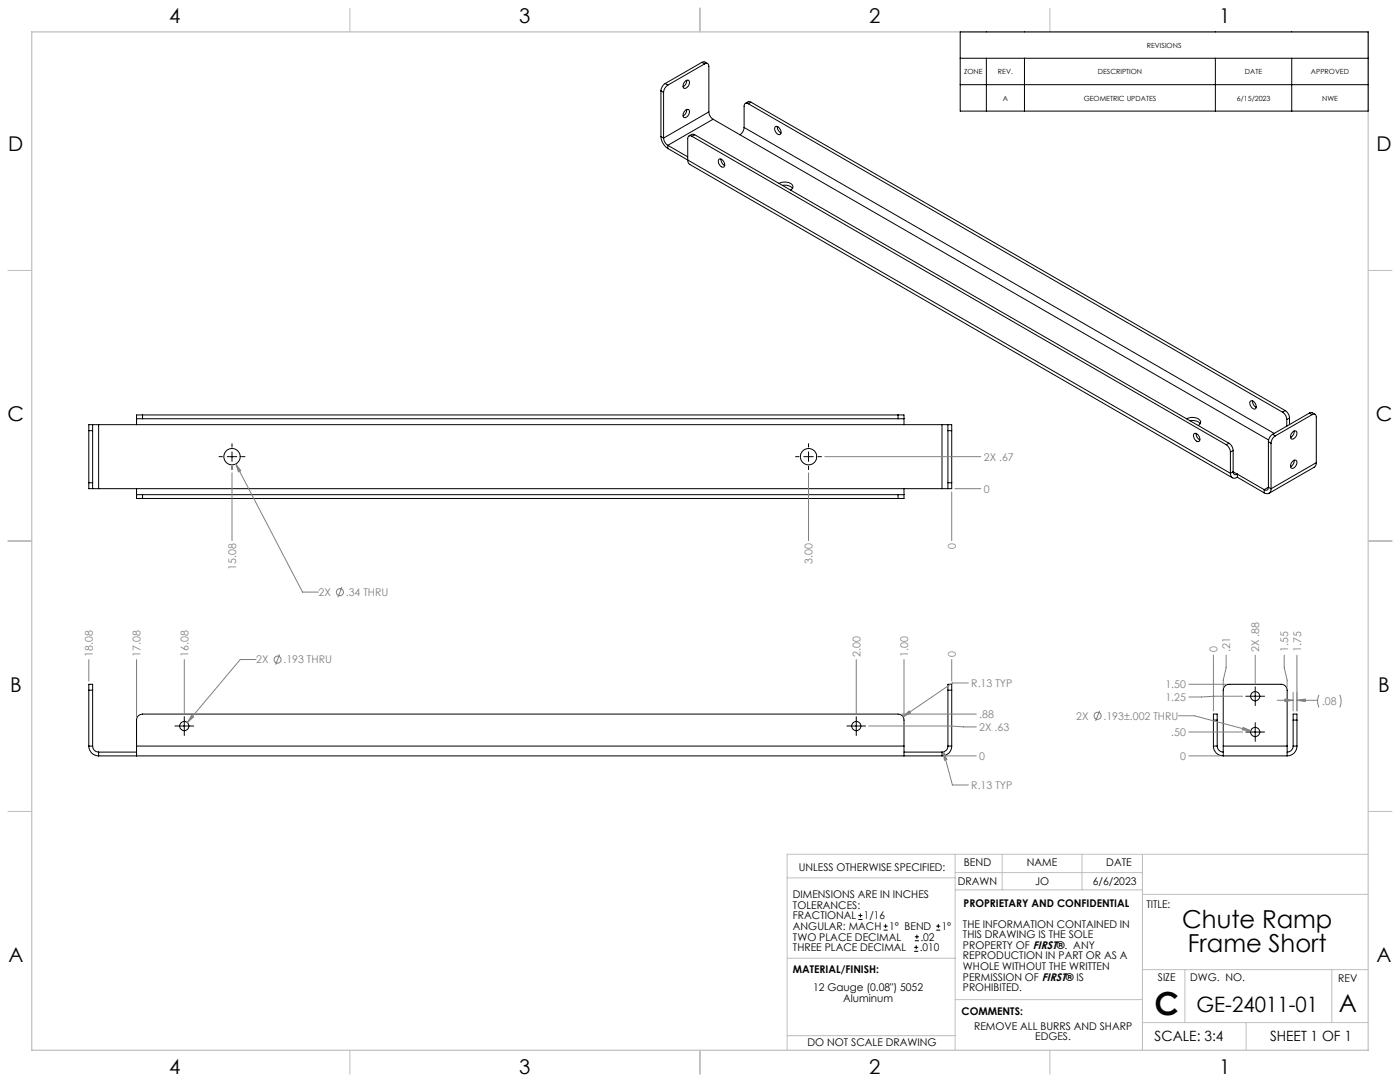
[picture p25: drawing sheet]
<svg xmlns="http://www.w3.org/2000/svg" width="559mm" height="432mm" viewBox="0 0 559 432" stroke-linecap="round" stroke-linejoin="round" font-family="sans-serif">
<defs><g id="words">
<text font-size="12.7" x="460.9" y="405.2">C</text>
<g font-size="9.9">
<text x="471.9" y="370.2">Chute Ramp</text>
<text x="474.1" y="380.1">Frame Short</text>
<text x="534.3" y="404.1">A</text>
</g>
<text font-size="8.5" x="477.5" y="404">GE-24011-01</text>
<g font-size="8.1">
<text x="67.6" y="9.3">4</text>
<text x="207.3" y="9.3">3</text>
<text x="347" y="9.3">2</text>
<text x="486.7" y="9.3">1</text>
<text x="3.3" y="60.1">D</text>
<text x="549.4" y="60.1">D</text>
<text x="3" y="168">C</text>
<text x="549.1" y="168">C</text>
<text x="4" y="276">B</text>
<text x="550.1" y="276">B</text>
<text x="3.3" y="383.9">A</text>
<text x="549.4" y="383.9">A</text>
<text x="67.6" y="428.4">4</text>
<text x="207.3" y="428.4">3</text>
<text x="347" y="428.4">2</text>
<text x="486.7" y="428.4">1</text>
</g>
<g font-size="5.6">
<text x="460.9" y="415.2">SCALE: 3:4</text>
<text x="507" y="415.2">SHEET 1 OF 1</text>
</g>
<g font-size="4.2" fill="#808080">
<text x="392.7" y="183.8">2X .67</text>
<text x="392.7" y="196.6">0</text>
<text x="381.5" y="219.2" transform="rotate(-90 381.5 219.2)">0</text>
<text x="94.2" y="227.5" transform="rotate(-90 94.2 227.5)">15.08</text>
<text x="324.3" y="225.1" transform="rotate(-90 324.3 225.1)">3.00</text>
<text x="127.1" y="237.9">2X</text>
<text x="138" y="237.9">.34 THRU</text>
<text x="37.1" y="262" transform="rotate(-90 37.1 262)">18.08</text>
<text x="56.1" y="262" transform="rotate(-90 56.1 262)">17.08</text>
<text x="75.2" y="262" transform="rotate(-90 75.2 262)">16.08</text>
<text x="343.4" y="262" transform="rotate(-90 343.4 262)">2.00</text>
<text x="362.4" y="262" transform="rotate(-90 362.4 262)">1.00</text>
<text x="381.5" y="262" transform="rotate(-90 381.5 262)">0</text>
<text x="485.9" y="260.2" transform="rotate(-90 485.9 260.2)">0</text>
<text x="491" y="260.2" transform="rotate(-90 491 260.2)">.21</text>
<text x="502.6" y="260.2" transform="rotate(-90 502.6 260.2)">2X .88</text>
<text x="514.2" y="260.2" transform="rotate(-90 514.2 260.2)">1.55</text>
<text x="519.3" y="260.2" transform="rotate(-90 519.3 260.2)">1.75</text>
<text x="102.3" y="264.8">2X</text>
<text x="113.1" y="264.8">.193 THRU</text>
<text x="387.7" y="274.1">R.13 TYP</text>
<text x="465.1" y="274.7">1.50</text>
<text x="465.1" y="279.8">1.25</text>
<text x="527.7" y="281.4">.08</text>
<text x="390.9" y="286.6">.88</text>
<text x="429.6" y="287.2">2X</text>
<text x="440.5" y="287.2">.193±.002 THRU</text>
<text x="390.9" y="291.7">2X .63</text>
<text x="467.5" y="293.7">.50</text>
<text x="390.9" y="303.2">0</text>
<text x="471" y="303.2">0</text>
<text x="387.7" y="314.9">R.13 TYP</text>
</g>
<g font-size="4.2">
<text x="318.8" y="347.7">UNLESS OTHERWISE SPECIFIED:</text>
<text x="384.7" y="345.7">BEND</text>
<text x="409.9" y="345.7">NAME</text>
<text x="441.6" y="345.7">DATE</text>
<text x="382.3" y="353.3">DRAWN</text>
<text x="413.2" y="353.3">JO</text>
<text x="436.2" y="353.3">6/6/2023</text>
<text x="316.5" y="358.5">DIMENSIONS ARE IN INCHES</text>
<text x="316.5" y="362.7">TOLERANCES:</text>
<text x="384.6" y="361.9">PROPRIETARY AND CONFIDENTIAL</text>
<text x="457.6" y="362.3">TITLE:</text>
<text x="316.5" y="371.2">ANGULAR: MACH</text>
<text x="316.5" y="366.9">FRACTIONAL</text>
<text x="344.8" y="366.9">1/16</text>
<text x="354.9" y="371.2">1° BEND</text>
<text x="375.9" y="371.2">1°</text>
<text x="384.4" y="370.2">THE INFORMATION CONTAINED IN</text>
<text x="316.5" y="375.4">TWO PLACE DECIMAL</text>
<text x="367.4" y="375.4">.02</text>
<text x="384.4" y="374.4">THIS DRAWING IS THE SOLE</text>
<text x="316.5" y="379.6">THREE PLACE DECIMAL</text>
<text x="367.1" y="379.6">.010</text>
<text x="384.4" y="378.6">PROPERTY OF FIRST®. ANY</text>
<text x="384.4" y="382.9">REPRODUCTION IN PART OR AS A</text>
<text x="316.5" y="388.4">MATERIAL/FINISH:</text>
<text x="384.4" y="387.1">WHOLE WITHOUT THE WRITTEN</text>
<text x="324.6" y="395.6">12 Gauge (0.08&quot;) 5052</text>
<text x="384.4" y="391.3">PERMISSION OF FIRST® IS</text>
<text x="384.4" y="395.6">PROHIBITED.</text>
<text x="462.2" y="391.3">SIZE</text>
<text x="475.1" y="391.3">DWG. NO.</text>
<text x="534.1" y="391.8">REV</text>
<text x="336.5" y="399.8">Aluminum</text>
<text x="383.8" y="405.1">COMMENTS:</text>
<text x="388.8" y="410.9">REMOVE ALL BURRS AND SHARP</text>
<text x="322.3" y="417.6">DO NOT SCALE DRAWING</text>
<text x="413.2" y="415.2">EDGES.</text>
</g>
<g font-size="2.8">
<text x="457.8" y="19">REVISIONS</text>
<text x="384.8" y="29.6">ZONE</text>
<text x="398.3" y="29.6">REV.</text>
<text x="438.2" y="29.6">DESCRIPTION</text>
<text x="496.9" y="29.6">DATE</text>
<text x="523.3" y="29.6">APPROVED</text>
<text x="400.3" y="40.1">A</text>
<text x="432.5" y="40.1">GEOMETRIC UPDATES</text>
<text x="493.7" y="40.1">6/15/2023</text>
<text x="527.7" y="40.1">NWE</text>
</g>
</g></defs>
<g fill="none" stroke="#c0c0c0" stroke-width=".4">
<path d="M139.7 3.2v9.5M279.4 3.2v9.5M419.1 3.2v9.5M3.1 107.9h9.6M546.1 107.9h9.5M3.1 215.9h9.6M546.1 215.9h9.5M3.1 323.8h9.6M546.1 323.8h9.5M314.2 350.3h67M381.2 340.9v78.2M381.2 355.1h74.8"/>
<path d="M381.2 348.2h74.8M400 340.9v14.2M431.9 340.9v14.2M456 340.9v78.2M456 356.9h90.1M546.1 340.9h-231.9v78.2M314.2 382.4h67.2M381.2 398.9h74.8M456 387h90.1M472.9 387v21.1M531.6 387v21.1M139.7 419.1v9.6"/>
<path d="M279.4 419.1v9.6M314.2 413.3h67M419.1 419.1v9.6M456 408.1h90.1M497.4 408.1v11"/>
</g>
<path d="M12.7 12.7h533.4v406.4h-533.4z" fill="none" stroke="#c0c0c0" stroke-width=".5"/>
<g fill="none" stroke="#000" stroke-width=".4">
<path d="M383.3 12.7h162.8v31.6h-162.8zM263.8 36.3l1.1 .6M263.8 36.3v18.2M264.9 36.9v18.2M265.5 33.3a3.8 3.8 0 0 0-1.7 3M265.5 33.3l1.1 .7M266.6 34a3.8 3.8 0 0 0-1.7 2.9M273.4 32.5l1.4-.5a2.02 2.02 0 0 1 0 2.2 2.02 2.02 0 0 1-1.9 .9 2.1 2.1 0 0 1 .5-2.6zM274.1 32l-.2 1.3-1.3 1.3M280.2 24.9l.9-.2 1.3 .7M280.2 24.9l1 .6M280.2 24.9l-14.7 8.4"/>
<path d="M281.2 25.5a1.02 1.02 0 0 1 1.2-.1 1.02 1.02 0 0 1 .5 1.1v18.2M281.2 25.5l-14.6 8.5M383.3 23.2h162.8M383.3 33.8h162.8M393.7 23.2v21.1M408.9 23.2v21.1M485.1 23.2v21.1M515.6 23.2v21.1M263.8 54.5a6.2 6.2 0 0 0 2.8 4.8M263.8 54.5l1.1 .6M264.9 55.1a3.6 3.6 0 0 0 1.7 2.9M266.6 58l7.9 4.6"/>
<path d="M266.6 58v1.3M266.6 59.3l7.9 4.6M273.4 44.2l.5-.4 .9-.1a2.02 2.02 0 0 1 0 2.2 2.02 2.02 0 0 1-1.9 .9 2.1 2.1 0 0 1 .5-2.6zM274.1 43.7l-.2 1.3-1.3 1.3M276.2 54.4a1.02 1.02 0 0 0-1.2-.1 1.02 1.02 0 0 0-.5 1.1v8.5M276.2 54.4l213.2 123.1M277.3 53.8l-1-.2-1.3 .7M277.3 53.8l-1.1 .6M277.3 53.8l213.2 123.1M282.9 44.7a3.8 3.8 0 0 0 1.7 2.9M282.9 44.7l-18 10.4M284.6 47.6l10.7 6.2"/>
<path d="M284.6 47.6l-18 10.4M295.3 53.8l211 121.8M297 50.9a3.6 3.6 0 0 1-1.7 2.9M297 50.9l211.6 122.1M298.7 41.4a1.02 1.02 0 0 0-1.2-.1 1.02 1.02 0 0 0-.5 1.1v8.5M298.7 41.4l213.2 123.1M299.8 40.8l-1-.2-1.3 .7M299.8 40.8l-1.1 .6M299.8 40.8l213.2 123.1M309.6 50.5a2.2 2.2 0 0 1 1.9 3.1 2 2 0 0 1-2-1 2 2 0 0 1 .1-2.1zM310.3 50.5l.4 1.6 1 1M274.5 63.9l.2 1 .6 .7 216.6 125.1"/>
<path d="M274.5 63.9l216.6 125M286.9 63.6a2.01 2.01 0 0 1 2 .9 2.01 2.01 0 0 1 0 2.2 2.21 2.21 0 0 1-2-3.1zM287.8 63.5l.4 1.6 1.1 1M310.9 73.2a4.5 4.5 0 0 1 5.5 .8 1.47 1.47 0 0 1-.8 1.9M312.3 74l2.3 .1 1.7 1M499.9 160l.4 1.6 1.1 1M35.5 171.9v20.8M35.5 171.9h1.5M37 169.5v2.4M37 169.5h-1.5v2.4M37 169.5h2.4M37 171.9v20.8"/>
<path d="M39.4 169.5v25.5M39.4 169.5h336.6M54.5 167.1h2.4M54.5 167.1v2.4M56.9 165.6h-2.4v1.5M56.9 165.6v1.5M56.9 167.1h301.6M56.9 165.6h301.6M92.6 177.1v1.3M322.7 177.1v1.3M358.5 165.6h2.3v1.5M358.5 167.1h2.3"/>
<path d="M358.5 165.6v1.5M360.8 167.1v2.4M376 169.5h2.4M376 169.5v25.5M378.4 169.5h1.5v2.4M378.4 169.5v2.4M378.4 171.9v20.8M378.4 171.9h1.5M379.9 171.9v20.8M473.6 167.1a4.6 4.6 0 0 1 5.5 .8 1.37 1.37 0 0 1-.8 1.9M475 167.9l.6-.1a3.9 3.9 0 0 1 3.4 1.3M476.6 173.1a2 2 0 0 1 2 .9 2 2 0 0 1-.1 2.2 2.21 2.21 0 0 1-1.9-3.1z"/>
<path d="M477.4 173l.4 1.6 1.1 .9M489.4 177.5a3.8 3.8 0 0 1 1.7 2.9M490.5 176.9a3.6 3.6 0 0 1 1.7 2.9M490.5 176.9l-1.1 .6M492.2 179.8l-1.1 .6M492.2 179.8v8.5M499 160.2a1.57 1.57 0 0 1 2.3 1.4l-.1 1.5a2.15 2.15 0 0 1-2.2-2.9zM506.3 176.2l1 .7M506.3 176.2v18.3M507.3 176.9v18.2M508 173.3a3.8 3.8 0 0 0-1.7 2.9M508 173.3l1 .7"/>
<path d="M509 174a3.6 3.6 0 0 0-1.7 2.9M511.9 164.5a3.8 3.8 0 0 1 1.7 2.9M513 163.9a3.8 3.8 0 0 1 1.7 2.9M513 163.9l-1.1 .6M513.6 167.4v2.7M514.7 166.8l-1.1 .6M514.7 166.8v2.6M515.9 172.5l.5-.4 .8-.1a2.02 2.02 0 0 1 .1 2.2 2.02 2.02 0 0 1-2 .9 2.1 2.1 0 0 1 .6-2.6zM516.6 172l-.4 1.6-1.1 1M522.6 164.9l1-.3 1.3 .7M522.6 164.9l1.1 .6M522.6 164.9l-14.6 8.4"/>
<path d="M523.7 165.5a1.02 1.02 0 0 1 1.2-.2 1.02 1.02 0 0 1 .5 1.1v18.2M523.7 165.5l-14.7 8.5M35.5 192.7v2.3h1.5M35.5 192.7h1.5M37 192.7v2.3M37 195h2.4M39.4 195h336.6M54.5 197.4h2.4M54.5 197.4v1.5h2.4M54.5 195v2.4M56.9 197.4v1.5M56.9 198.9h301.6"/>
<path d="M56.9 197.4h301.6M87.4 182.2h1.4M90.7 182.2h3.8M92.6 180.3v3.8M92.6 186.1v1.3M96.4 182.2h1.4M317.5 182.2h1.4M320.8 182.2h3.8M322.7 180.3v3.8M322.7 186.1v1.3M326.5 182.2h1.4M358.5 197.4h2.3"/>
<path d="M358.5 197.4v1.5M360.8 197.4v1.5h-2.3M360.8 195v2.4M376 195h2.4M378.4 192.7v2.3M378.4 192.7h1.5M379.9 192.7v2.3h-1.5M491.1 188.9a1.69 1.69 0 0 0 .8 1.8 1.69 1.69 0 0 0 2-.2M491.1 180.4v8.5M492.2 188.3a1.03 1.03 0 0 0 .5 1 1.03 1.03 0 0 0 1.2-.1M492.2 188.3l-1.1 .6M492.2 188.3l1.7 .9"/>
<path d="M493.9 190.5l10.7 6.2M493.9 189.2v1.3M493.9 189.2l10.7 6.2M504.6 195.4v1.3M506.3 194.5a1.02 1.02 0 0 1-.5 1 1.02 1.02 0 0 1-1.2-.1M506.3 194.5l1 .6M506.3 194.5l-1.7 .9M507.3 195.1a1.68 1.68 0 0 1-.8 1.8 1.68 1.68 0 0 1-1.9-.2M515.9 184.2l.5-.4 .8-.1a2 2 0 0 1 .1 2.1 2 2 0 0 1-2 1 2.04 2.04 0 0 1 .6-2.6zM516.6 183.7l-.4 1.5-1.1 1M525.4 184.6l-.2 1.1-.6 .7-18 10.5M525.4 184.6l-18.1 10.5"/>
<path d="M35.5 275.4v-2.3h1.5v2.3M35.5 275.4h1.5M35.5 275.4v22.3M37 275.4v22.3M378.4 275.4v-2.3h1.5v2.3M378.4 275.4h1.5M378.4 275.4v22.3M379.9 275.4v22.3M497.2 277.8h7.6M501 274.1v7.5M35.5 297.7a3.9 3.9 0 0 0 3.9 4M35.5 297.7h1.5"/>
<path d="M37 297.7a2.41 2.41 0 0 0 2.4 2.4M54.5 297.7v4M54.5 297.7v-10.3a2.41 2.41 0 0 1 2.4-2.4h301.6a2.35 2.35 0 0 1 2.3 2.4v10.3M54.5 297.7h306.3M69.8 289.7h7.5M73.6 286v7.5M338 289.7h7.5M341.8 286v7.5M360.8 297.7v4M378.4 297.7a2.41 2.41 0 0 1-2.4 2.4M378.4 297.7h1.5M379.9 297.7a3.9 3.9 0 0 1-3.9 4"/>
<path d="M484.3 297.7a3.9 3.9 0 0 0 3.9 4M484.3 287.4v-2.4h1.5v2.4M484.3 297.7h1.5M484.3 287.4h1.5M484.3 287.4v10.3M485.8 297.7a2.41 2.41 0 0 0 2.4 2.4M485.8 287.4v10.3M488.2 297.7v-22.3a2.41 2.41 0 0 1 2.4-2.3h20.8a2.35 2.35 0 0 1 2.4 2.3v22.3M488.2 297.7v4M488.2 297.7h25.6M497.2 292.1h7.6M501 288.4v7.5"/>
<path d="M513.8 297.7v4M516.1 287.4v-2.4h1.6v2.4M516.1 297.7a2.41 2.41 0 0 1-2.3 2.4M516.1 297.7h1.6M516.1 287.4h1.6M516.1 287.4v10.3M517.7 297.7a3.9 3.9 0 0 1-3.9 4M517.7 287.4v10.3M39.4 301.7h336.6M39.4 300.1h15.1M39.4 300.1v1.6M360.8 300.1h15.2"/>
<path d="M376 300.1v1.6M488.2 301.7h25.6"/>
<circle cx="92.6" cy="182.3" r="3.3"/>
<circle cx="322.7" cy="182.3" r="3.3"/>
<circle cx="501" cy="277.8" r="1.84"/>
<circle cx="73.5" cy="289.8" r="1.85"/>
<circle cx="341.8" cy="289.8" r="1.84"/>
<circle cx="501" cy="292.1" r="1.84"/>
</g>
<g fill="none" stroke="#808080" stroke-width=".4">
<path d="M92.6 188.7v27.1M94.1 185.2l2 2.7-.9 .4zM94.1 185.2l26.7 51.1h6.3M322.7 188.7v27.1M329.2 182.2h62.3M379.9 196.3v19.5M381.1 195h10.4M136.5 234.3l-1.6 4M35.5 263.2v8.6M54.5 263.2v22.9M73.6 263.2v21.5M102.2 263.2h-6.3l-21.1 25.2"/>
<path d="M111.6 261.2l-1.6 4.1M341.8 263.2v21.5M360.8 263.2v22.9M379.9 263.2v8.6M386.5 272.6h-6.3l-19.8 13.4M474.5 273.1h14.8M484.3 261.4v22.3M489.4 261.4v5l-1.2 5v2.8M496 277.8l-21.5 .4M501 261.4v11.4M509.8 279.5h6.3M512.6 261.4v5l1.2 5v2.8"/>
<path d="M512.8 279l3.3 .5-3.3 .5zM516.1 276.3v7.4M517.7 279.5l3.3-.5v1zM517.7 279.5h8.2M517.7 261.4v22.3M526.5 277.3l-.6 2 .1 1.4 .5 1.6M534.7 277.3l.6 2.3-.6 2.7M76.5 285.5l.8 .6-2.5 2.3zM346.8 289.7h32.9l10 .4M359.7 285h30M360.4 286l2.5-2.3 .5 .9zM438.9 283.6l-1.6 4.1"/>
<path d="M470.4 285.6h6.3l22.5 6M474.5 292.1h21.5M496.2 290.3l3 1.3-3.3-.3zM376.6 300l1.3 3.1-1 .3zM376.6 300l3.6 13.3h6.3M377.3 301.7h12.4M474.5 301.7h12.5"/>
<circle cx="135.7" cy="236.3" r="1.41"/>
<circle cx="110.8" cy="263.2" r="1.41"/>
<circle cx="438.1" cy="285.7" r="1.41"/>
</g>
<path d="M76.5 285.5l-1.7 2.9 2.5-2.3zM376.6 300l.3 3.4 1-.3zM360.4 286l3-1.4-.5-.9zM496.2 290.3l-.3 1 3.3 .3zM512.8 279l3.3 .5-3.3 .5zM517.7 279.5l3.3-.5v1zM94.1 185.2l1.1 3.1 .9-.4z" fill="#808080"/>
<g fill="none" stroke="#000" stroke-width=".4">
<path d="M342.6 367h1.6M342.6 365.4h1.6M343.4 364.6v1.5M352.7 371.2h1.6M352.7 369.6h1.6M353.5 368.8v1.6M364.9 379.7h1.6M364.9 378.1h1.6M365.2 375.4h1.6M365.2 373.8h1.6M365.7 377.3v1.5M366 373v1.6"/>
<path d="M373.7 371.2h1.6M373.7 369.6h1.6M374.5 368.8v1.6"/>
</g>
<use href="#words"/>
</svg>
